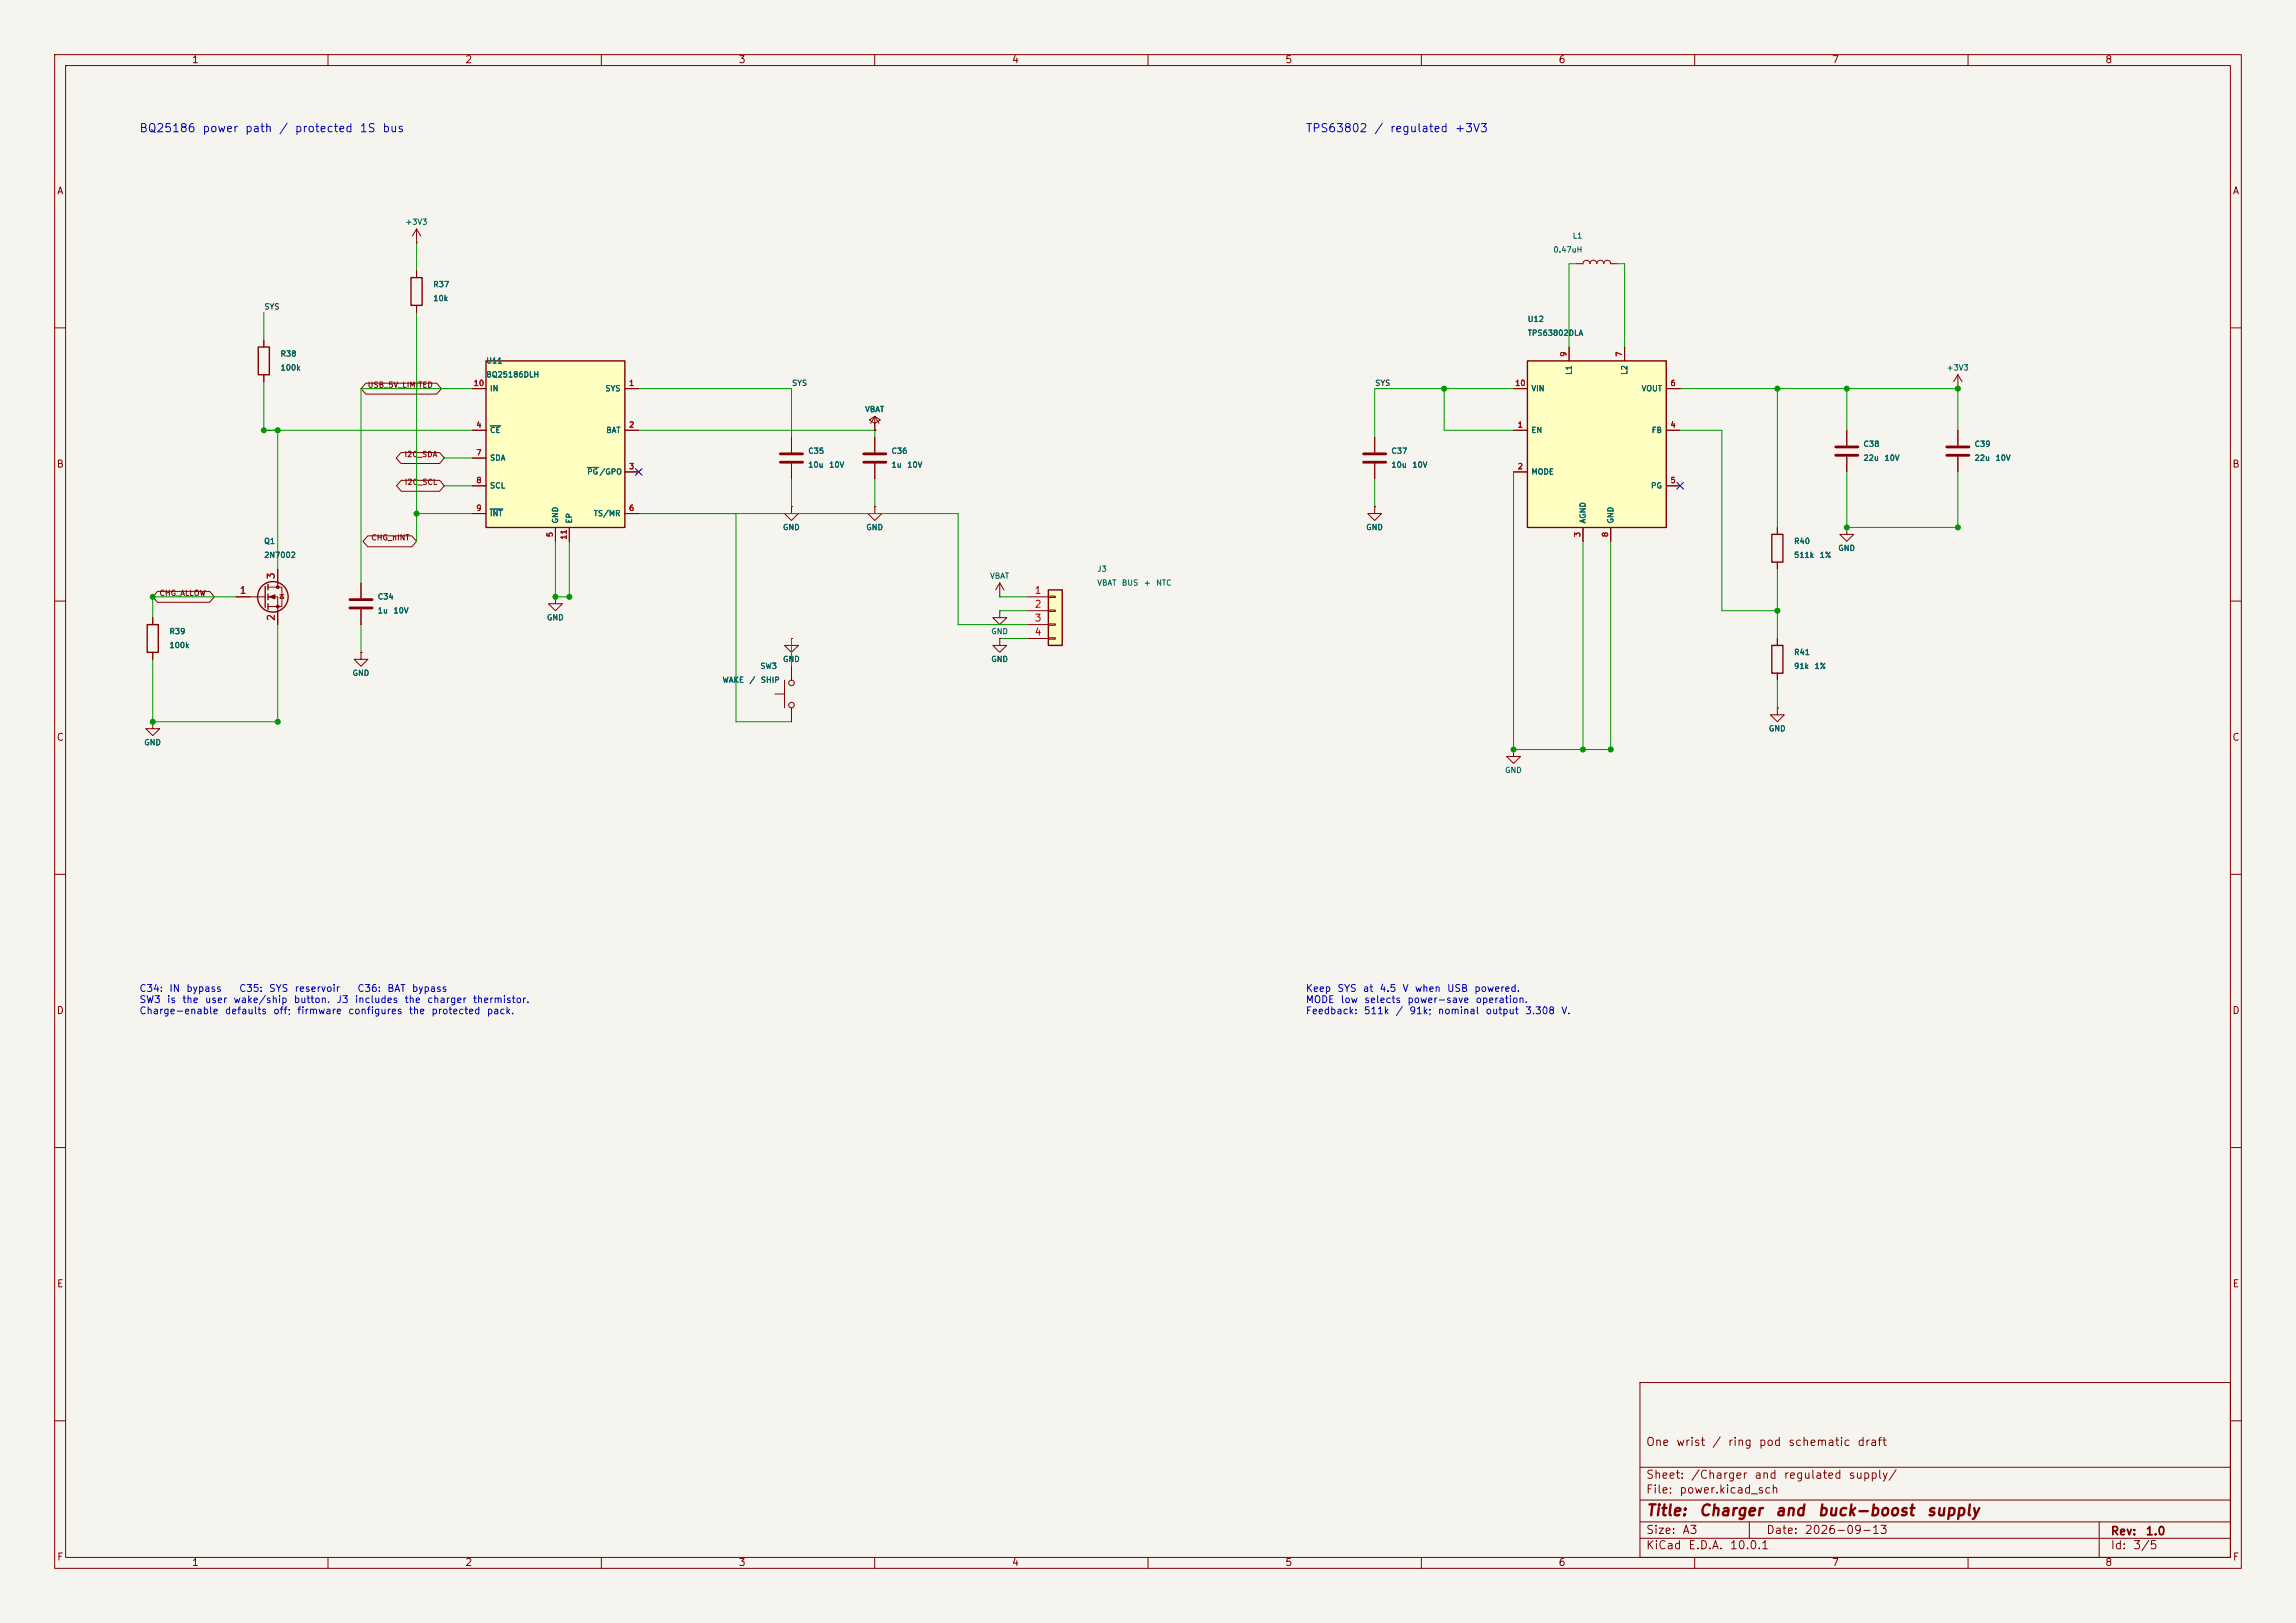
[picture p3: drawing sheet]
<svg xmlns="http://www.w3.org/2000/svg" width="420mm" height="297mm" viewBox="0 0 420 297" stroke-linecap="round" stroke-linejoin="round" font-family="sans-serif">
<defs><g id="words">
<g font-size="2" fill="#840000">
<text x="301" y="277.9">Title:</text>
<text x="310.6" y="277.9">Charger</text>
<text x="324.6" y="277.9">and</text>
<text x="332.3" y="277.9">buck-boost</text>
<text x="352.3" y="277.9">supply</text>
</g>
<g font-size="1.5" fill="#0000c2">
<text x="25.4" y="24.6">BQ25186</text>
<text x="36.9" y="24.6">power</text>
<text x="44.7" y="24.6">path</text>
<text x="50.9" y="24.6">/</text>
<text x="53.8" y="24.6">protected</text>
<text x="65.7" y="24.6">1S</text>
<text x="69.8" y="24.6">bus</text>
<text x="238.8" y="24.6">TPS63802</text>
<text x="251.3" y="24.6">/</text>
<text x="254.1" y="24.6">regulated</text>
<text x="266" y="24.6">+3V3</text>
</g>
<g font-size="1.5" fill="#840000">
<text x="301" y="265">One</text>
<text x="306.5" y="265">wrist</text>
<text x="313.1" y="265">/</text>
<text x="316" y="265">ring</text>
<text x="321.6" y="265">pod</text>
<text x="327" y="265">schematic</text>
<text x="339.6" y="265">draft</text>
<text x="301" y="273.7">File:</text>
<text x="301" y="271">Sheet:</text>
<text x="307.1" y="273.7">power.kicad_sch</text>
<text x="309.2" y="271">/Charger</text>
<text x="320.8" y="271">and</text>
<text x="326.2" y="271">regulated</text>
<text x="338" y="271">supply/</text>
<text x="301" y="281.1">Size:</text>
<text x="307.6" y="281.1">A3</text>
<text x="323" y="281.1">Date:</text>
<text x="330" y="281.1">2026-09-13</text>
<text x="386" y="281.3">Rev:</text>
<text x="392.4" y="281.3">1.0</text>
<text x="301" y="283.9">KiCad</text>
<text x="308.7" y="283.9">E.D.A.</text>
<text x="316.3" y="283.9">10.0.1</text>
<text x="386" y="283.9">Id:</text>
<text x="390.1" y="283.9">3/5</text>
</g>
<g font-size="1.3" fill="#840000">
<text x="35" y="11.9">1</text>
<text x="85" y="11.9">2</text>
<text x="135" y="11.9">3</text>
<text x="185" y="11.9">4</text>
<text x="235" y="11.9">5</text>
<text x="285" y="11.9">6</text>
<text x="335" y="11.9">7</text>
<text x="385" y="11.9">8</text>
<text x="10.3" y="35.9">A</text>
<text x="408.3" y="35.9">A</text>
<text x="10.3" y="85.9">B</text>
<text x="408.2" y="85.9">B</text>
<text x="10.3" y="135.9">C</text>
<text x="408.2" y="135.9">C</text>
<text x="10.3" y="185.9">D</text>
<text x="408.2" y="185.9">D</text>
<text x="10.3" y="235.9">E</text>
<text x="408.3" y="235.9">E</text>
<text x="10.3" y="285.9">F</text>
<text x="35" y="286.9">1</text>
<text x="85" y="286.9">2</text>
<text x="135" y="286.9">3</text>
<text x="185" y="286.9">4</text>
<text x="235" y="286.9">5</text>
<text x="285" y="286.9">6</text>
<text x="335" y="286.9">7</text>
<text x="385" y="286.9">8</text>
<text x="408.3" y="285.9">F</text>
</g>
<g font-size="1.3" fill="#a90000">
<text x="50.5" y="106.1" transform="rotate(-90 50.5 106.1)">3</text>
<text x="43.7" y="109">1</text>
<text x="50.5" y="113.7" transform="rotate(-90 50.5 113.7)">2</text>
<text x="189.2" y="109">1</text>
<text x="189.2" y="111.5">2</text>
<text x="189.2" y="114">3</text>
<text x="189.2" y="116.6">4</text>
</g>
<g font-size="1.3" fill="#0000c2">
<text x="25.4" y="181.8">C34:</text>
<text x="25.4" y="183.9">SW3</text>
<text x="25.4" y="185.9">Charge-enable</text>
<text x="30.4" y="183.9">is</text>
<text x="30.9" y="181.8">IN</text>
<text x="33.2" y="183.9">the</text>
<text x="34" y="181.8">bypass</text>
<text x="37.4" y="183.9">user</text>
<text x="41" y="185.9">defaults</text>
<text x="42.6" y="183.9">wake/ship</text>
<text x="43.6" y="181.8">C35:</text>
<text x="49.1" y="181.8">SYS</text>
<text x="49.9" y="185.9">off;</text>
<text x="53.6" y="183.9">button.</text>
<text x="53.8" y="181.8">reservoir</text>
<text x="54.3" y="185.9">firmware</text>
<text x="61.5" y="183.9">J3</text>
<text x="63.6" y="185.9">configures</text>
<text x="64.8" y="183.9">includes</text>
<text x="65.3" y="181.8">C36:</text>
<text x="70.7" y="181.8">BAT</text>
<text x="73.9" y="183.9">the</text>
<text x="74.7" y="185.9">the</text>
<text x="75.2" y="181.8">bypass</text>
<text x="78" y="183.9">charger</text>
<text x="78.8" y="185.9">protected</text>
<text x="86.4" y="183.9">thermistor.</text>
<text x="88.9" y="185.9">pack.</text>
<text x="238.8" y="181.8">Keep</text>
<text x="238.8" y="183.9">MODE</text>
<text x="238.8" y="185.9">Feedback:</text>
<text x="244.5" y="181.8">SYS</text>
<text x="245.1" y="183.9">low</text>
<text x="249.2" y="181.8">at</text>
<text x="249.4" y="185.9">511k</text>
<text x="249.4" y="183.9">selects</text>
<text x="252.3" y="181.8">4.5</text>
<text x="255.2" y="185.9">/</text>
<text x="256.4" y="181.8">V</text>
<text x="257.3" y="183.9">power-save</text>
<text x="257.7" y="185.9">91k;</text>
<text x="258.7" y="181.8">when</text>
<text x="262.9" y="185.9">nominal</text>
<text x="264.6" y="181.8">USB</text>
<text x="269.6" y="181.8">powered.</text>
<text x="269.8" y="183.9">operation.</text>
<text x="271.6" y="185.9">output</text>
<text x="278.9" y="185.9">3.308</text>
<text x="285.5" y="185.9">V.</text>
</g>
<g font-size="1" fill="#006464">
<text x="74.1" y="41.4">+3V3</text>
<text x="284.1" y="46.4">0.47uH</text>
<text x="287.6" y="43.9">L1</text>
<text x="79.2" y="52.8">R37</text>
<text x="79.2" y="55.3">10k</text>
<text x="279.4" y="59.1">U12</text>
<text x="51.2" y="65.5">R38</text>
<text x="279.4" y="61.7">TPS63802DLA</text>
<text x="51.2" y="68">100k</text>
<text x="88.9" y="69.3">BQ25186DLH</text>
<text x="88.9" y="66.8">U11</text>
<text x="89.5" y="71.8">IN</text>
<text x="110.6" y="71.8">SYS</text>
<text x="280" y="71.8">VIN</text>
<text x="287.7" y="68.7" transform="rotate(-90 287.7 68.7)">L1</text>
<text x="297.9" y="68.7" transform="rotate(-90 297.9 68.7)">L2</text>
<text x="300.2" y="71.8">VOUT</text>
<text x="356" y="68">+3V3</text>
<text x="158.2" y="75.7">VBAT</text>
<text x="89.5" y="79.5">CE</text>
<text x="110.8" y="79.5">BAT</text>
<text x="147.7" y="83.3">C35</text>
<text x="163" y="83.3">C36</text>
<text x="254.4" y="83.3">C37</text>
<text x="280" y="79.5">EN</text>
<text x="302.1" y="79.5">FB</text>
<text x="340.8" y="82">C38</text>
<text x="361.1" y="82">C39</text>
<text x="89.5" y="84.5">SDA</text>
<text x="89.5" y="89.6">SCL</text>
<text x="107.3" y="87.1">PG/GPO</text>
<text x="147.7" y="85.8">10u</text>
<text x="151.6" y="85.8">10V</text>
<text x="163" y="85.8">1u</text>
<text x="165.9" y="85.8">10V</text>
<text x="254.4" y="85.8">10u</text>
<text x="258.2" y="85.8">10V</text>
<text x="280" y="87.1">MODE</text>
<text x="301.9" y="89.6">PG</text>
<text x="340.8" y="84.5">22u</text>
<text x="344.6" y="84.5">10V</text>
<text x="361.1" y="84.5">22u</text>
<text x="364.9" y="84.5">10V</text>
<text x="89.5" y="94.7">INT</text>
<text x="102.3" y="95.9" transform="rotate(-90 102.3 95.9)">GND</text>
<text x="104.9" y="95.9" transform="rotate(-90 104.9 95.9)">EP</text>
<text x="108.5" y="94.7">TS/MR</text>
<text x="290.3" y="95.9" transform="rotate(-90 290.3 95.9)">AGND</text>
<text x="295.4" y="95.9" transform="rotate(-90 295.4 95.9)">GND</text>
<text x="48.2" y="99.8">Q1</text>
<text x="143.1" y="97.2">GND</text>
<text x="158.4" y="97.2">GND</text>
<text x="249.8" y="97.2">GND</text>
<text x="328.1" y="99.8">R40</text>
<text x="336.2" y="101.1">GND</text>
<text x="48.2" y="102.3">2N7002</text>
<text x="181" y="106.1">VBAT</text>
<text x="200.6" y="104.9">J3</text>
<text x="200.6" y="107.4">VBAT</text>
<text x="205.1" y="107.4">BUS</text>
<text x="209.1" y="107.4">+</text>
<text x="211.4" y="107.4">NTC</text>
<text x="328.1" y="102.3">511k</text>
<text x="332.8" y="102.3">1%</text>
<text x="69" y="109.9">C34</text>
<text x="69" y="112.5">1u</text>
<text x="71.9" y="112.5">10V</text>
<text x="99.9" y="113.8">GND</text>
<text x="30.9" y="118.8">100k</text>
<text x="30.9" y="116.3">R39</text>
<text x="181.2" y="116.3">GND</text>
<text x="64.4" y="123.9">GND</text>
<text x="132.1" y="125.2">WAKE</text>
<text x="137" y="125.2">/</text>
<text x="139" y="122.6">SW3</text>
<text x="139.1" y="125.2">SHIP</text>
<text x="143.1" y="121.4">GND</text>
<text x="181.2" y="121.4">GND</text>
<text x="328.1" y="122.6">91k</text>
<text x="328.1" y="120.1">R41</text>
<text x="331.8" y="122.6">1%</text>
<text x="26.3" y="136.6">GND</text>
<text x="323.5" y="134.1">GND</text>
<text x="275.2" y="141.7">GND</text>
</g>
<g font-size="1" fill="#0f0f0f">
<text x="48.3" y="56.9">SYS</text>
<text x="144.8" y="70.8">SYS</text>
<text x="251.5" y="70.8">SYS</text>
</g>
<g font-size="1" fill="#a90000">
<text x="286.8" y="65.4" transform="rotate(-90 286.8 65.4)">9</text>
<text x="296.9" y="65.4" transform="rotate(-90 296.9 65.4)">7</text>
<text x="86.5" y="70.9">10</text>
<text x="115" y="70.9">1</text>
<text x="277" y="70.9">10</text>
<text x="305.5" y="70.9">6</text>
<text x="87" y="78.5">4</text>
<text x="87" y="83.6">7</text>
<text x="115" y="78.5">2</text>
<text x="277.5" y="78.5">1</text>
<text x="305.5" y="78.5">4</text>
<text x="87" y="88.6">8</text>
<text x="115" y="86.1">3</text>
<text x="277.5" y="86.1">2</text>
<text x="305.5" y="88.6">5</text>
<text x="87" y="93.7">9</text>
<text x="115" y="93.7">6</text>
<text x="101.3" y="98.4" transform="rotate(-90 101.3 98.4)">5</text>
<text x="103.9" y="98.9" transform="rotate(-90 103.9 98.9)">11</text>
<text x="289.3" y="98.4" transform="rotate(-90 289.3 98.4)">3</text>
<text x="294.4" y="98.4" transform="rotate(-90 294.4 98.4)">8</text>
</g>
<g font-size="1" fill="#840000">
<text x="67.2" y="71.2">USB_5V_LIMITED</text>
<text x="73.9" y="83.9">I2C_SDA</text>
<text x="73.9" y="89">I2C_SCL</text>
<text x="67.8" y="99.1">CHG_nINT</text>
<text x="29.1" y="109.3">CHG_ALLOW</text>
</g>
</g></defs>
<path d="M0 0h420v297h-420z" fill="#f5f4ef" stroke="#f5f4ef" stroke-width=".18"/>
<g fill="none" stroke="#840000" stroke-width=".18">
<path d="M10 10h400v277h-400zM12 12h396v273h-396zM60 10v2M110 10v2M160 10v2M210 10v2M260 10v2M310 10v2M360 10v2M10 60h2M48.3 62.2v1.3M48.3 68.6v1.3"/>
<path d="M160 78.7h.1M160 77.5l1-.7-1-.6-1 .6 1 .7v1.2M160 76.2v2.5M160 76.2l-.7 1.3M160 76.2l.8 1.3M337.8 78.7v2.8M408 60h2M160 80v2.8M160 84.8v2.8M337.8 96.5v1.3h1.3l-1.3 1.3-1.3-1.3h1.3M337.8 96.5h.1M337.8 83.6v2.8"/>
<path d="M10 110h2M66 106.7v2.8M66 111.5v2.8M101.6 109.2v1.3h1.3l-1.3 1.3-1.3-1.3h1.3M101.6 109.2h.1M144.8 116.8v1.3h1.2l-1.2 1.3-1.3-1.3h1.3M144.8 116.8h.1M182.9 109.2h.1M182.9 116.8v1.3h1.2l-1.2 1.3-1.3-1.3h1.3M182.9 116.8h.1M182.9 106.7l-.8 1.3M182.9 106.7l.7 1.3"/>
<path d="M182.9 106.7v2.5M408 110h2M141.7 127h1.8M143.5 124.5v5M144.8 121.9v2.6M144.8 129.5v2.6M10 160h2M408 160h2M10 210h2M408 210h2M300 253h108v32h-108zM10 260h2"/>
<path d="M300 278.5h108M300 274.5h108M300 268.5h108M320 278.5v3M384 278.5v6.5M408 260h2M60 285v2M110 285v2M160 285v2M210 285v2M260 285v2M300 281.5h108"/>
<path d="M310 285v2M360 285v2"/>
<circle cx="144.8" cy="129" r=".51"/>
<circle cx="144.8" cy="125" r=".51"/>
</g>
<path d="M47.2 63.5h2.1v5.1h-2.1z" fill="none" stroke="#840000" stroke-width=".25"/>
<path d="M158 83.1h4.1M158 84.6h4.1M335.8 81.8h4.1M335.8 83.3h4.1M64 109.7h4.1M64 111.3h4.1" fill="none" stroke="#840000" stroke-width=".51"/>
<path d="M88.9 66h25.4v30.5h-25.4z" fill="#ffffc2"/>
<g fill="none" stroke="#840000" stroke-width=".25">
<path d="M75.2 50.8h2v5.1h-2zM88.9 66h25.4v30.5h-25.4zM48.5 107.3v3.8M49 106.9v1.1M49 108.7v1M49 110.5v1"/>
<circle cx="49.9" cy="109.2" r="2.79"/>
</g>
<g fill="none" stroke="#840000" stroke-width=".18">
<path d="M76.2 49.5v1.3M76.2 55.9v1.3M86.4 71.1h2.5M86.4 78.7h2.5M114.3 71.1h2.5M114.3 78.7h2.5M86.4 94h2.5M86.4 83.8h2.5M86.4 88.9h2.5M101.6 96.5v2.6M104.1 96.5v2.6M114.3 86.4h2.5"/>
<path d="M114.3 94h2.5M144.8 92.7v1.3h1.2l-1.2 1.3-1.3-1.3h1.3M144.8 92.7h.1M144.8 80v2.8M144.8 84.8v2.8M160 92.7v1.3h1.3l-1.3 1.3-1.3-1.3h1.3M160 92.7h.1M251.5 80v2.8M251.5 84.8v2.8M43.2 109.2h5.3M49 107.4h2.6v3.6h-2.6M49 109.2h1.8v5.1"/>
<path d="M50.8 104.1v3.3M51.2 108.8h.7M51.6 108.8l.3 .7h-.7z"/>
</g>
<path d="M89.6 77.9h2M89.6 93.2h2.4M107.4 85.5h2.1" fill="none" stroke="#006464" stroke-width=".18"/>
<path d="M142.7 83.1h4.1M142.7 84.6h4.1M249.4 83.1h4.1M249.4 84.6h4.1" fill="none" stroke="#840000" stroke-width=".51"/>
<g fill="#840000" stroke="#840000" stroke-width=".18">
<path d="M49.3 109.2l1-.4v.8z"/>
<circle cx="50.8" cy="107.4" r=".25"/>
<circle cx="50.8" cy="111" r=".25"/>
</g>
<path d="M191.8 108h2.5v10.1h-2.5z" fill="#ffffc2"/>
<path d="M26.9 114.3h2.1v5.1h-2.1zM191.8 108h2.5v10.1h-2.5z" fill="none" stroke="#840000" stroke-width=".25"/>
<g fill="none" stroke="#840000" stroke-width=".18">
<path d="M76.2 44.5h.1M76.2 41.9l-.8 1.3M76.2 41.9l.8 1.3M76.2 41.9v2.6M251.5 92.7v1.3h1.2l-1.2 1.3-1.3-1.3h1.3M251.5 92.7h.1M27.9 113v1.3M27.9 119.4v1.3M66 119.4v1.3h1.3l-1.3 1.2-1.2-1.2h1.2M66 119.4h.1M182.9 111.8v1.2h1.2l-1.2 1.3-1.3-1.3h1.3M182.9 111.8h.1"/>
<path d="M188 109.2h3.8M188 111.8h3.8M188 114.3h3.8M188 116.8h3.8M191.8 109.1h1.2v.2h-1.2zM191.8 111.6h1.2v.3h-1.2zM191.8 114.2h1.2v.2h-1.2zM191.8 116.7h1.2v.3h-1.2zM27.9 132.1v1.3h1.3l-1.3 1.2-1.2-1.2h1.2M27.9 132.1h.1M276.9 137.2v1.2h1.2l-1.2 1.3-1.3-1.3h1.3M276.9 137.2h.1"/>
</g>
<path d="M279.4 66h25.4v30.5h-25.4z" fill="#ffffc2"/>
<path d="M279.4 66h25.4v30.5h-25.4zM324.1 97.8h2v5.1h-2zM324.1 118.1h2v5.1h-2z" fill="none" stroke="#840000" stroke-width=".25"/>
<g fill="none" stroke="#840000" stroke-width=".18">
<path d="M76.2 49.5v1.3M76.2 55.9v1.3M288.3 48.3h1.3a.64 .64 0 0 1 .6-.7 .64 .64 0 0 1 .6 .7 .64 .64 0 0 1 .7-.7 .64 .64 0 0 1 .6 .7 .64 .64 0 0 1 .6-.7 .64 .64 0 0 1 .7 .7 .64 .64 0 0 1 .6-.7 .64 .64 0 0 1 .6 .7h1.3M48.3 62.2v1.3M48.3 68.6v1.3M66.9 70.1h13l.8 1-.8 1h-13l-.9-1zM86.4 78.7h2.5M86.4 71.1h2.5M114.3 78.7h2.5M114.3 71.1h2.5M160 78.7h.1M276.9 78.7h2.5"/>
<path d="M276.9 71.1h2.5M287 63.5v2.5M297.2 63.5v2.5M304.8 78.7h2.5M304.8 71.1h2.5M337.8 78.7v2.8M358.1 71.1h.1M358.1 68.6l-.7 1.3M358.1 68.6l.8 1.3M358.1 68.6v2.5M358.1 78.7v2.8M67.3 98.1h8l.9 1-.9 1h-8l-.9-1z"/>
<path d="M73.4 82.8h7l.9 1-.9 1h-7l-.9-1zM73.4 87.9h7l.9 1-.9 1h-7l-.9-1zM86.4 88.9h2.5M86.4 94h2.5M86.4 83.8h2.5M101.6 96.5v2.6M104.1 96.5v2.6M114.3 86.4h2.5M114.3 94h2.5M144.8 92.7h.1M144.8 80v2.8M144.8 84.8v2.8"/>
<path d="M160 92.7h.1M160 80v2.8M160 84.8v2.8M251.5 92.7h.1M251.5 80v2.8M251.5 84.8v2.8M276.9 86.4h2.5M289.6 96.5v2.6M294.6 96.5v2.6M304.8 88.9h2.5M325.1 96.5v1.3M337.8 96.5h.1"/>
<path d="M337.8 83.6v2.8M358.1 83.6v2.8M27.9 113v1.3M27.9 119.4v1.3M28.8 108.2h9.5l.9 1-.9 1h-9.5l-.9-1zM43.2 109.2h2.5M50.8 104.1v2.6M50.8 111.8v2.5M66 119.4h.1M66 106.7v2.8M66 111.5v2.8M101.6 109.2h.1"/>
<path d="M144.8 116.8h.1M182.9 116.8h.1M325.1 102.9v1.2M325.1 116.8v1.3M27.9 132.1h.1M144.8 121.9v2.6M144.8 129.5v2.6M325.1 129.5v1.3h1.3l-1.3 1.3-1.3-1.3h1.3M325.1 129.5h.1M325.1 123.2v1.3"/>
</g>
<path d="M356.1 81.8h4.1M356.1 83.3h4.1" fill="none" stroke="#840000" stroke-width=".51"/>
<g fill="none" stroke="#009600" stroke-width=".18">
<path d="M48.3 57.2v5M76.2 44.5v5M76.2 57.2v41.9M288.3 48.3h-1.3v15.2M295.9 48.3h1.3v15.2M48.3 69.9v8.8h38.1M50.8 78.7v25.4M86.4 71.1h-20.4v35.6M116.8 71.1h28v8.9M116.8 78.7h43.2v1.3M264.2 71.1v7.6h12.7M276.9 71.1h-25.4v8.9"/>
<path d="M307.3 71.1h50.8v7.6M307.3 78.7h7.7v33.1h10.1M325.1 71.1v25.4M337.8 71.1v7.6M76.2 94h10.2M81.3 83.8h5.1M81.3 88.9h5.1M101.6 99.1v10.1h2.5v-10.1M116.8 94h58.5v20.3h12.7M134.6 94v38.1h10.2M144.8 87.6v5.1M160 87.6v5.1"/>
<path d="M251.5 87.6v5.1M276.9 86.4v50.8h17.7v-38.1M289.6 99.1v38.1M337.8 86.4v10.1h20.3v-10.1M43.2 109.2h-15.3v3.8M50.8 114.3v17.8h-22.9v-11.4M66 114.3v5.1M144.8 116.8v5.1M182.9 109.2h5.1M182.9 116.8h5.1M182.9 111.8h5.1M325.1 104.1v12.7"/>
<path d="M325.1 124.5v5"/>
</g>
<path d="M116.2 85.8l1.2 1.2M117.4 85.8l-1.2 1.2M306.7 88.3l1.2 1.2M307.9 88.3l-1.2 1.2" fill="none" stroke="#000084" stroke-width=".18"/>
<path d="M89.6 77.9h2M89.6 93.2h2.4M107.4 85.5h2.1" fill="none" stroke="#006464" stroke-width=".18"/>
<g fill="#009600" stroke="#009600" stroke-width=".18">
<circle cx="101.6" cy="109.2" r=".46"/>
<circle cx="104.1" cy="109.2" r=".46"/>
<circle cx="48.3" cy="78.7" r=".46"/>
<circle cx="50.8" cy="78.7" r=".46"/>
<circle cx="76.2" cy="94" r=".46"/>
<circle cx="27.9" cy="109.2" r=".46"/>
<circle cx="50.8" cy="132.1" r=".46"/>
<circle cx="27.9" cy="132.1" r=".46"/>
<circle cx="264.2" cy="71.1" r=".46"/>
<circle cx="337.8" cy="71.1" r=".46"/>
<circle cx="325.1" cy="71.1" r=".46"/>
<circle cx="337.8" cy="96.5" r=".46"/>
<circle cx="289.6" cy="137.2" r=".46"/>
<circle cx="294.6" cy="137.2" r=".46"/>
<circle cx="325.1" cy="111.8" r=".46"/>
<circle cx="358.1" cy="96.5" r=".46"/>
<circle cx="276.9" cy="137.2" r=".46"/>
<circle cx="358.1" cy="71.1" r=".46"/>
</g>
<use href="#words"/>
</svg>
